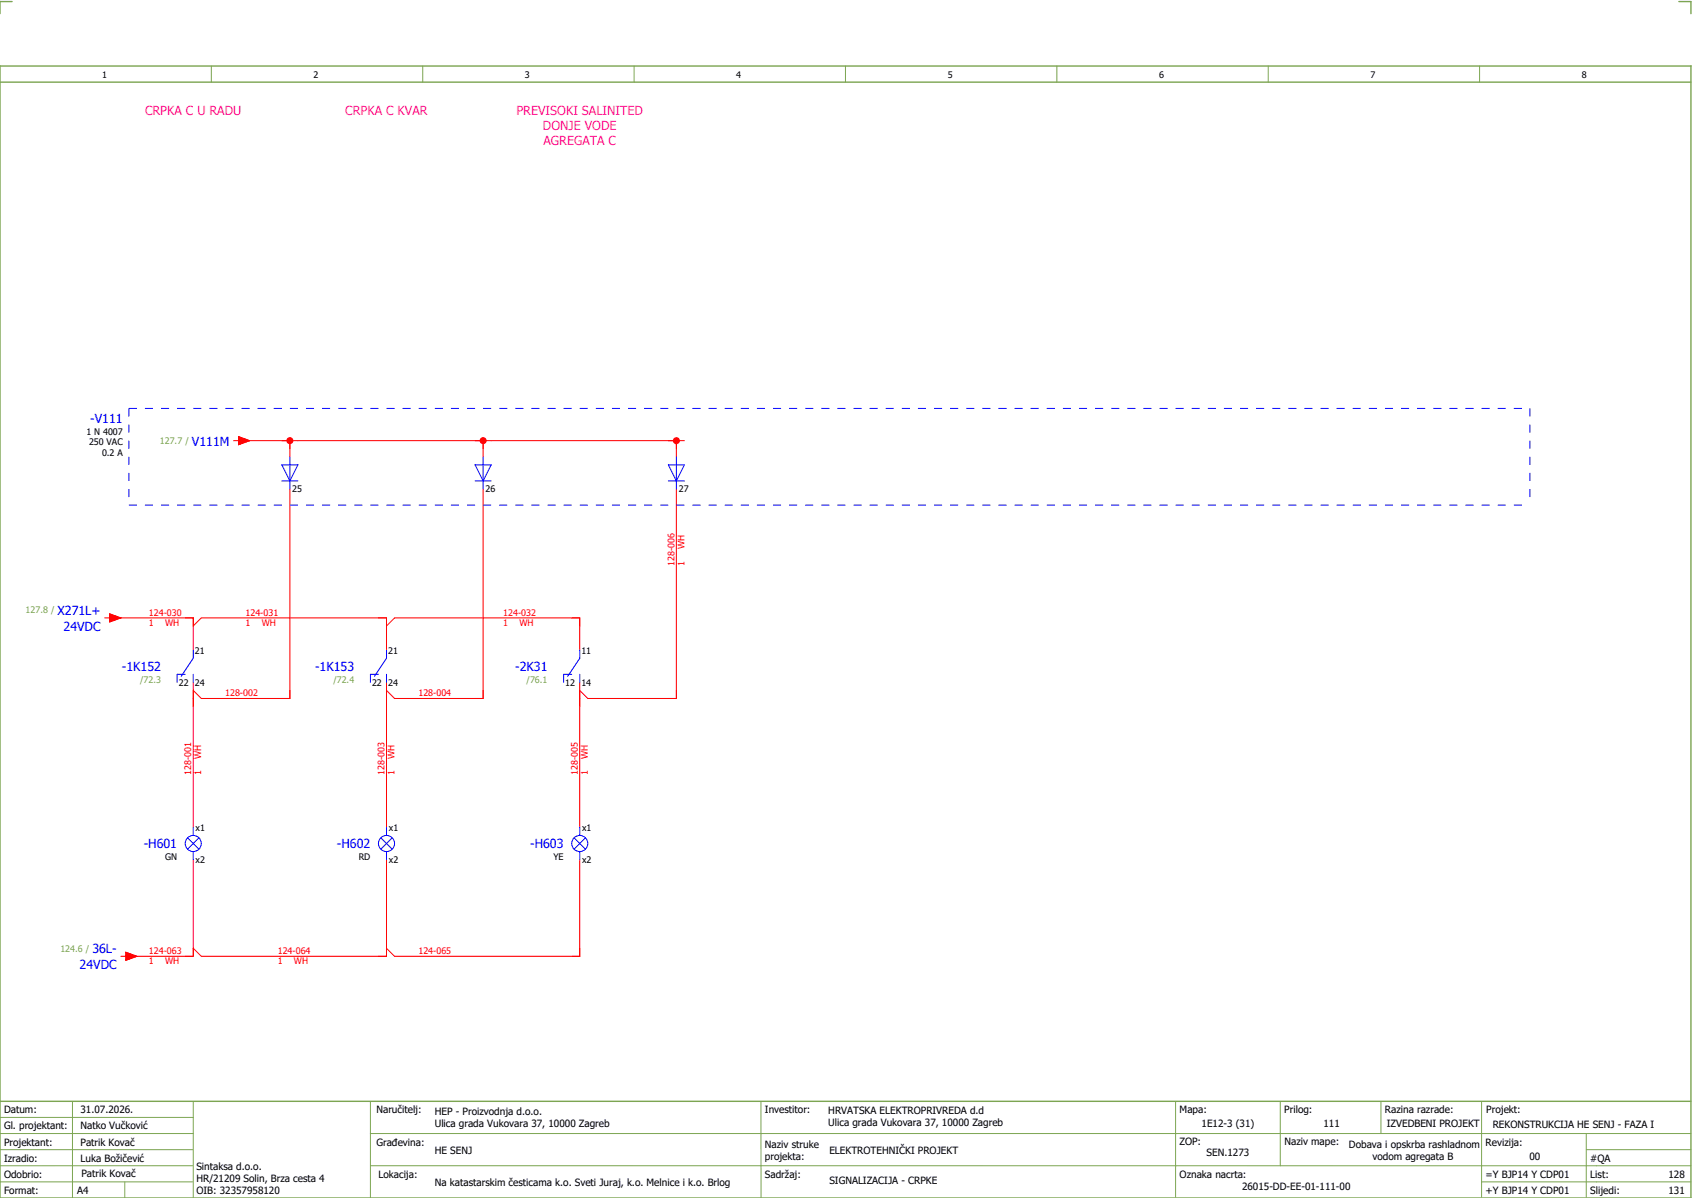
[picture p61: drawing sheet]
<svg xmlns="http://www.w3.org/2000/svg" width="421mm" height="297mm" viewBox="0 0 421 297" stroke-linecap="round" stroke-linejoin="round" font-family="sans-serif">
<defs><g id="words">
<g font-size="3.1" fill="#f0f">
<text x="36" y="28.5">CRPKA C U RADU</text>
<text x="85.8" y="28.5">CRPKA C KVAR</text>
<text x="128.3" y="28.5">PREVISOKI SALINITED</text>
<text x="134.9" y="32.3">DONJE VODE</text>
<text x="135" y="36">AGREGATA C</text>
</g>
<g font-size="3.1" fill="#00f">
<text x="22.4" y="105">-V111</text>
<text x="47.7" y="110.6">V111M</text>
<text x="14.3" y="152.6">X271L+</text>
<text x="15.8" y="156.6">24VDC</text>
<text x="30.3" y="166.6">-1K152</text>
<text x="78.3" y="166.6">-1K153</text>
<text x="128" y="166.6">-2K31</text>
<text x="35.7" y="210.6">-H601</text>
<text x="83.7" y="210.6">-H602</text>
<text x="131.7" y="210.6">-H603</text>
<text x="22.9" y="236.6">36L-</text>
<text x="19.8" y="240.6">24VDC</text>
</g>
<g font-size="2.5">
<text x="1" y="276.4">Datum:</text>
<text x="1" y="280.4">Gl. projektant:</text>
<text x="20" y="276.4">31.07.2026.</text>
<text x="20" y="280.4">Natko Vučković</text>
<text x="93.5" y="276.4">Naručitelj:</text>
<text x="108" y="276.9">HEP - Proizvodnja d.o.o.</text>
<text x="108" y="279.9">Ulica grada Vukovara 37, 10000 Zagreb</text>
<text x="190" y="276.4">Investitor:</text>
<text x="205.7" y="276.6">HRVATSKA ELEKTROPRIVREDA d.d</text>
<text x="205.7" y="279.6">Ulica grada Vukovara 37, 10000 Zagreb</text>
<text x="293" y="276.4">Mapa:</text>
<text x="298.4" y="279.9">1E12-3 (31)</text>
<text x="319" y="276.4">Prilog:</text>
<text x="328.7" y="279.9">111</text>
<text x="344" y="276.4">Razina razrade:</text>
<text x="344.4" y="279.9">IZVEDBENI PROJEKT</text>
<text x="369.2" y="276.3">Projekt:</text>
<text x="370.8" y="279.9">REKONSTRUKCIJA HE SENJ - FAZA I</text>
<text x="1" y="284.4">Projektant:</text>
<text x="20" y="284.4">Patrik Kovač</text>
<text x="93.5" y="284.4">Građevina:</text>
<text x="108" y="286.4">HE SENJ</text>
<text x="190" y="284.9">Naziv struke</text>
<text x="190" y="287.9">projekta:</text>
<text x="206" y="286.5">ELEKTROTEHNIČKI PROJEKT</text>
<text x="293" y="284.3">ZOP:</text>
<text x="299.7" y="286.9">SEN.1273</text>
<text x="319" y="284.3">Naziv mape:</text>
<text x="335.1" y="285">Dobava i opskrba rashladnom</text>
<text x="340.9" y="288">vodom agregata B</text>
<text x="369" y="284.4">Revizija:</text>
<text x="379.9" y="287.9">00</text>
<text x="1" y="288.4">Izradio:</text>
<text x="1" y="292.4">Odobrio:</text>
<text x="20" y="288.4">Luka Božičević</text>
<text x="20.2" y="292.3">Patrik Kovač</text>
<text x="48.8" y="290.4">Sintaksa d.o.o.</text>
<text x="48.8" y="293.4">HR/21209 Solin, Brza cesta 4</text>
<text x="94" y="292.4">Lokacija:</text>
<text x="190" y="292.4">Sadržaj:</text>
<text x="206" y="293.9">SIGNALIZACIJA - CRPKE</text>
<text x="293" y="292.4">Oznaka nacrta:</text>
<text x="369" y="292.4">=Y BJP14 Y CDP01</text>
<text x="395" y="292.4">List:</text>
<text x="395" y="288.4">#QA</text>
<text x="414.4" y="292.4">128</text>
<text x="1" y="296.4">Format:</text>
<text x="19.2" y="296.4">A4</text>
<text x="48.8" y="296.4">OIB: 32357958120</text>
<text x="108" y="294.4">Na katastarskim česticama k.o. Sveti Juraj, k.o. Melnice i k.o. Brlog</text>
<text x="308.5" y="295.4">26015-DD-EE-01-111-00</text>
<text x="369" y="296.4">+Y BJP14 Y CDP01</text>
<text x="395" y="296.4">Slijedi:</text>
<text x="414.4" y="296.4">131</text>
</g>
<g font-size="2.2">
<text x="25.4" y="19.4">1</text>
<text x="77.9" y="19.4">2</text>
<text x="130.4" y="19.4">3</text>
<text x="182.9" y="19.4">4</text>
<text x="235.4" y="19.4">5</text>
<text x="287.9" y="19.4">6</text>
<text x="340.4" y="19.4">7</text>
<text x="392.9" y="19.4">8</text>
<text x="21.5" y="107.9">1 N 4007</text>
<text x="22.1" y="110.6">250 VAC</text>
<text x="25.3" y="113.3">0.2 A</text>
<text x="72.6" y="122.2">25</text>
<text x="120.6" y="122.2">26</text>
<text x="168.6" y="122.2">27</text>
<text x="48.4" y="162.3">21</text>
<text x="96.4" y="162.3">21</text>
<text x="144.4" y="162.3">11</text>
<text x="44.4" y="170.2">22</text>
<text x="48.4" y="170.2">24</text>
<text x="92.4" y="170.2">22</text>
<text x="96.4" y="170.2">24</text>
<text x="140.4" y="170.2">12</text>
<text x="144.4" y="170.2">14</text>
<text x="48.6" y="206.3">x1</text>
<text x="96.6" y="206.3">x1</text>
<text x="144.6" y="206.3">x1</text>
<text x="41" y="213.5">GN</text>
<text x="48.6" y="214.2">x2</text>
<text x="89.1" y="213.5">RD</text>
<text x="96.6" y="214.2">x2</text>
<text x="137.5" y="213.5">YE</text>
<text x="144.6" y="214.2">x2</text>
</g>
<g font-size="2.2" fill="#7ca552">
<text x="39.7" y="110.3">127.7 /</text>
<text x="6.4" y="152.3">127.8 /</text>
<text x="34.8" y="169.5">/72.3</text>
<text x="82.8" y="169.5">/72.4</text>
<text x="130.8" y="169.5">/76.1</text>
<text x="15" y="236.3">124.6 /</text>
</g>
<g font-size="2.2" fill="#f00">
<text x="170" y="136.4" transform="rotate(-90 170 136.4)">WH</text>
<text x="167.5" y="140.4" transform="rotate(-90 167.5 140.4)">128-006</text>
<text x="170" y="140.4" transform="rotate(-90 170 140.4)">1</text>
<text x="37" y="152.9">124-030</text>
<text x="37" y="155.4">1</text>
<text x="41" y="155.4">WH</text>
<text x="61" y="152.9">124-031</text>
<text x="61" y="155.4">1</text>
<text x="65" y="155.4">WH</text>
<text x="125" y="152.9">124-032</text>
<text x="125" y="155.4">1</text>
<text x="129" y="155.4">WH</text>
<text x="55.9" y="172.8">128-002</text>
<text x="103.9" y="172.8">128-004</text>
<text x="50" y="188.4" transform="rotate(-90 50 188.4)">WH</text>
<text x="98" y="188.4" transform="rotate(-90 98 188.4)">WH</text>
<text x="146" y="188.4" transform="rotate(-90 146 188.4)">WH</text>
<text x="47.5" y="192.4" transform="rotate(-90 47.5 192.4)">128-001</text>
<text x="50" y="192.4" transform="rotate(-90 50 192.4)">1</text>
<text x="95.5" y="192.4" transform="rotate(-90 95.5 192.4)">128-003</text>
<text x="98" y="192.4" transform="rotate(-90 98 192.4)">1</text>
<text x="143.5" y="192.4" transform="rotate(-90 143.5 192.4)">128-005</text>
<text x="146" y="192.4" transform="rotate(-90 146 192.4)">1</text>
<text x="37" y="236.9">124-063</text>
<text x="37" y="239.4">1</text>
<text x="41" y="239.4">WH</text>
<text x="69" y="236.9">124-064</text>
<text x="69" y="239.4">1</text>
<text x="73" y="239.4">WH</text>
<text x="103.9" y="236.8">124-065</text>
</g>
</g></defs>
<path d="M0 16.4h420v281h-420zM3 .4h-3v3M417 .4h3v3M0 20.4h420M0 273.4h420" fill="none" stroke="#7ca552" stroke-width=".35"/>
<g fill="none" stroke="#7ca552" stroke-width=".25">
<path d="M52.5 16.4v4M105 16.4v4M157.5 16.4v4M210 16.4v4M262.5 16.4v4M315 16.4v4M367.5 16.4v4M0 277.4h48M18 273.4v24M48 273.4v24M92 273.4v24M189 273.4v24"/>
<path d="M292 273.4v23.8M318 273.4v16M343 273.4v8M368 273.4v23.8M0 281.4h48M0 285.4h47.8M0 293.4h47.8M31 293.4v4M47.8 289.4h-47.8M92 281.4h328M92 289.4h328M368 293.4h52"/>
<path d="M394 285.4h26M394 281.4v15.8"/>
</g>
<g fill="none" stroke="#f00" stroke-width=".25">
<path d="M60 109.4h12v4M74 109.4h94v4M120 109.4v4M72 121.4v52h-22M120 121.4v52h-22M168 121.4v52h-22M28 153.4h20v8M48 155.4l2-2h46v8M98 153.4h46v8M48 169.4v36M96 169.4v36M144 169.4v36"/>
<path d="M48 213.4v24h-16M96 213.4v24h-46l-2-2M144 213.4v24h-46"/>
</g>
<circle cx="120" cy="109.4" r=".88" fill="#f00"/>
<path d="M166 109.4h4M168 109.4v2" fill="none" stroke="#f00" stroke-width=".25"/>
<circle cx="168" cy="109.4" r=".88" fill="#f00"/>
<path d="M70 109.4h4M72 109.4v2M50 173.4l-2-2v4M94 237.4h2v-2l2 2" fill="none" stroke="#f00" stroke-width=".25"/>
<circle cx="72" cy="109.4" r=".88" fill="#f00"/>
<g fill="none" stroke="#f00" stroke-width=".25">
<path d="M58 109.4h1.3M59.3 108.4l2.7 1-2.7 1zM26 153.4h1.3M27.3 152.4l2.7 1-2.7 1zM94 153.4h2v2l2-2M142 153.4h2v2M72 171.4v2h-2M98 173.4l-2-2v4M120 171.4v2h-2M146 173.4l-2-2v4M168 171.4v2h-2M30 237.4h1.3"/>
<path d="M31.3 236.4l2.7 1-2.7 1zM144 235.4v2h-2"/>
</g>
<g fill="none" stroke="#00f" stroke-width=".25">
<path d="M70 115.4h4l-2 4zM70 119.4h4M72 113.4v8M118 119.4h4M118 115.4h4l-2 4zM120 113.4v8M166 119.4h4M166 115.4h4l-2 4zM168 113.4v8M46 167.4h-2v2M48 167.4v2M48 161.4v2l-3 4.5"/>
<path d="M94 167.4h-2v2M96 167.4v2M96 161.4v2l-3 4.5M142 167.4h-2v2M144 167.4v2M144 161.4v2l-3 4.5M46.6 208l2.8 2.8M48 205.4v2M48 211.4v2M49.4 208l-2.8 2.8M94.6 208l2.8 2.8M96 205.4v2"/>
<path d="M96 211.4v2M97.4 208l-2.8 2.8M142.6 208l2.8 2.8M144 205.4v2M144 211.4v2M145.4 208l-2.8 2.8"/>
<circle cx="48" cy="209.4" r="2"/>
<circle cx="96" cy="209.4" r="2"/>
<circle cx="144" cy="209.4" r="2"/>
</g>
<path d="M32 101.4h348M32 101.4v24M380 101.4v24M32 125.4h348" fill="none" stroke="#00f" stroke-width=".25" stroke-dasharray="2 2" stroke-linecap="butt"/>
<g fill="#f00" stroke="#f00" stroke-width=".25">
<path d="M31.3 236.4l2.7 1-2.7 1z"/>
<path d="M59.3 108.4l2.7 1-2.7 1z"/>
<path d="M27.3 152.4l2.7 1-2.7 1z"/>
</g>
<use href="#words"/>
</svg>
